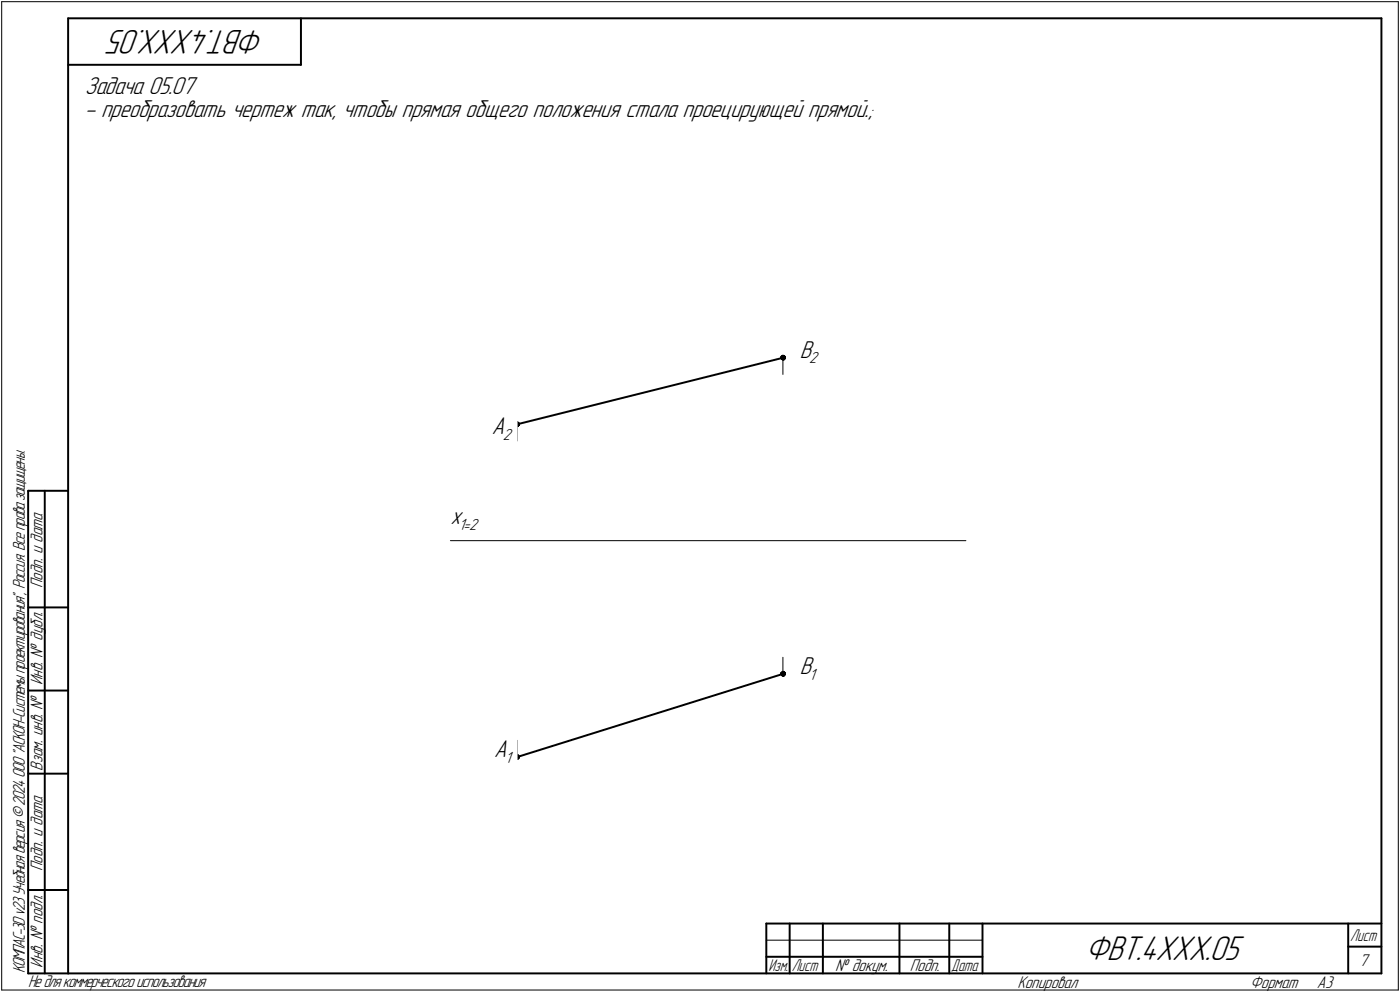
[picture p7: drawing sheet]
<svg xmlns="http://www.w3.org/2000/svg" width="421mm" height="298mm" viewBox="0 0 421 298" stroke-linecap="round" stroke-linejoin="round" font-family="sans-serif">
<defs><g id="words">
<g font-size="10.9">
<text x="79.6" y="9" transform="rotate(-180 79.6 9)">ФВТ.4XXX.05</text>
<text x="326.4" y="288.5">ФВТ.4XXX.05</text>
</g>
<g font-size="7.8">
<text x="25.5" y="28.1">Задача 05.07</text>
<text x="25.5" y="35.2">- преобразовать чертеж так, чтобы прямая общего положения стала проецирующей прямой.;</text>
<text x="240.5" y="107.5">B</text>
<text x="147.9" y="130.5">A</text>
<text x="135.5" y="157.5">x</text>
<text x="240.5" y="202.5">B</text>
<text x="148.6" y="227.5">A</text>
</g>
<g font-size="5.4">
<text x="12.8" y="176.7" transform="rotate(-90 12.8 176.7)">Подп. и дата</text>
<text x="12.8" y="205.8" transform="rotate(-90 12.8 205.8)">Инв. № дубл.</text>
<text x="12.8" y="231.6" transform="rotate(-90 12.8 231.6)">Взам. инв. №</text>
<text x="12.8" y="261.7" transform="rotate(-90 12.8 261.7)">Подп. и дата</text>
<text x="7.5" y="292.5" transform="rotate(-90 7.5 292.5)">КОМПАС-3Dv23Учебнаяверсия©2024ООО&quot;АСКОН-Системыпроектирования&quot;, Россия. Всеправазащищены.</text>
<text x="12.8" y="290.8" transform="rotate(-90 12.8 290.8)">Инв. № подл.</text>
<text x="251.2" y="291.8">№ докум.</text>
<text x="273.6" y="291.8">Подп.</text>
<text x="408.8" y="290.3">7</text>
<text x="8.5" y="296.7">Недлякоммерческогоиспользования</text>
<text x="306" y="296.8">Копировал</text>
<text x="376" y="296.8">Формат</text>
<text x="396" y="296.8">A3</text>
</g>
<g font-size="5.3">
<text x="406.1" y="282.8">Лист</text>
<text x="231.1" y="291.8">Изм.</text>
<text x="238.1" y="291.8">Лист</text>
<text x="286.1" y="291.8">Дата</text>
</g>
<g font-size="5.1">
<text x="243.4" y="109.2">2</text>
<text x="151.2" y="132.2">2</text>
<text x="138" y="159.2">1=2</text>
<text x="243.4" y="204.2">1</text>
<text x="151.9" y="229.2">1</text>
</g>
</g></defs>
<path d="M.5 .5v297zM.5 .5h420zM420.5 .5v297zM235.5 107.5v5zM155.5 127.5v5zM135.5 162.5h155zM235.5 197.5v5zM155.5 222.5v5zM.5 297.5h420zM230.5 282.5h65z" fill="none" stroke="#000" stroke-width=".3"/>
<g fill="none" stroke="#000" stroke-width=".59">
<path d="M20.5 5.5v287zM20.5 5.5h395zM20.5 19.5h70zM90.5 5.5v14zM415.5 5.5v287zM155.5 127.5l80-20zM8.5 147.5v145zM8.5 147.5h12zM13.5 147.5v145zM8.5 182.5h12zM8.5 207.5h12zM8.5 232.5h12z"/>
<path d="M155.5 227.5l80-25zM8.5 267.5h12zM230.5 277.5h185zM230.5 277.5v15zM237.5 277.5v15zM247.5 277.5v15zM270.5 277.5v15zM285.5 277.5v15zM295.5 277.5v15zM405.5 277.5v15zM8.5 292.5h12zM20.5 292.5h395z"/>
<path d="M230.5 287.5h7zM237.5 287.5h10zM247.5 287.5h23zM270.5 287.5h15zM285.5 287.5h10zM405.5 284.5h10z"/>
</g>
<g fill="#000" stroke="#000" stroke-width=".3">
<path d="M235.2 106.8h.5zM235.1 106.8h.8zM235 106.9h1.1zM234.9 107h1.2zM234.8 107.1h1.4zM234.8 107.2h1.4zM234.8 107.3h1.4zM234.8 107.4h1.5zM234.8 107.4h1.5zM234.8 107.5h1.5zM234.7 107.6h1.6zM234.8 107.7h1.5zM234.9 107.8h1.3zM234.9 107.9h1.3zM234.9 107.9h1.2zM234.9 108h1.2zM235.1 108.1h.9zM235.3 108.2h.6z"/>
<path d="M155.2 126.7h.5zM155.1 126.8h.8zM155 126.9h1zM154.9 127h1.2zM154.8 127.1h1.4zM154.8 127.2h1.4zM154.8 127.3h1.4zM154.8 127.3h1.5zM154.8 127.4h1.5zM154.8 127.5h1.5zM154.7 127.6h1.6zM154.8 127.7h1.5zM154.8 127.8h1.5zM154.9 127.8h1.3zM154.9 127.9h1.2zM154.9 128h1.1zM154.9 128.1h1.1zM155.2 128.2h.7z"/>
<path d="M235.2 201.8h.5zM235.1 201.8h.8zM235 201.9h1.1zM234.9 202h1.2zM234.8 202.1h1.4zM234.8 202.2h1.4zM234.8 202.3h1.4zM234.8 202.4h1.5zM234.8 202.4h1.5zM234.8 202.5h1.5zM234.7 202.6h1.6zM234.8 202.7h1.5zM234.9 202.8h1.3zM234.9 202.9h1.3zM234.9 202.9h1.2zM234.9 203h1.2zM235.1 203.1h.9zM235.3 203.2h.6z"/>
<path d="M155.2 226.7h.5zM155.1 226.8h.8zM155 226.9h1zM154.9 227h1.2zM154.8 227.1h1.4zM154.8 227.2h1.4zM154.8 227.2h1.4zM154.8 227.3h1.5zM154.8 227.4h1.5zM154.8 227.5h1.5zM154.7 227.6h1.6zM154.8 227.7h1.5zM154.8 227.8h1.5zM154.9 227.8h1.3zM154.9 227.9h1.2zM154.9 228h1.1zM154.9 228.1h1.1zM155.2 228.2h.7z"/>
</g>
<g fill="#fff" stroke="#fff" stroke-width=".3">
<path d="M25.5 22.5h34.2zM25.5 22.6h34.2zM25.5 22.7h34.2zM25.5 22.8h34.2zM25.5 22.9h34.2zM25.5 22.9h34.2zM25.5 23h34.2zM25.5 23.1h34.2zM25.5 23.2h34.2zM25.5 23.3h34.2zM25.5 23.4h34.2zM25.5 23.5h34.2zM25.5 23.5h34.2zM25.5 23.6h34.2zM25.5 23.7h34.2zM25.5 23.8h34.2zM25.5 23.9h34.2zM25.5 24h34.2zM25.5 24h34.2zM25.5 24.1h34.2zM25.5 24.2h34.2zM25.5 24.3h34.2zM25.5 24.4h34.2zM25.5 24.5h34.2zM25.5 24.6h34.2zM25.5 24.6h34.2zM25.5 24.7h34.2zM25.5 24.8h34.2zM25.5 24.9h34.2zM25.5 25h34.2zM25.5 25.1h34.2zM25.5 25.1h34.2zM25.5 25.2h34.2zM25.5 25.3h34.2zM25.5 25.4h34.2zM25.5 25.5h34.2zM25.5 25.6h34.2zM25.5 25.7h34.2zM25.5 25.7h34.2zM25.5 25.8h34.2zM25.5 25.9h34.2zM25.5 26h34.2zM25.5 26.1h34.2zM25.5 26.2h34.2zM25.5 26.2h34.2zM25.5 26.3h34.2zM25.5 26.4h34.2zM25.5 26.5h34.2zM25.5 26.6h34.2zM25.5 26.7h34.2zM25.5 26.8h34.2zM25.5 26.8h34.2zM25.5 26.9h34.2zM25.5 27h34.2zM25.5 27.1h34.2zM25.5 27.2h34.2zM25.5 27.3h34.2zM25.5 27.3h34.2zM25.5 27.4h34.2zM25.5 27.5h34.2zM25.5 27.6h34.2zM25.5 27.7h34.2zM25.5 27.8h34.2zM25.5 27.9h34.2zM25.5 27.9h34.2zM25.5 28h34.2zM25.5 28.1h34.2zM25.5 28.2h34.2zM25.5 28.3h34.2zM25.5 28.4h34.2zM25.5 28.4h34.2zM25.5 28.5h34.2zM25.5 28.6h34.2zM25.5 28.7h34.2zM25.5 28.8h34.2zM25.5 28.9h34.2zM25.5 29h34.2zM25.5 29h34.2zM25.5 29.1h34.2zM25.5 29.2h34.2zM25.5 29.3h34.2zM25.5 29.4h34.2zM25.5 29.5h34.2zM25.5 29.5h34.2z"/>
<path d="M25.5 29.6h238.9zM25.5 29.7h238.9zM25.5 29.8h238.9zM25.5 29.9h238.9zM25.5 30h238.9zM25.5 30.1h238.9zM25.5 30.1h238.9zM25.5 30.2h238.9zM25.5 30.3h238.9zM25.5 30.4h238.9zM25.5 30.5h238.9zM25.5 30.6h238.9zM25.5 30.6h238.9zM25.5 30.7h238.9zM25.5 30.8h238.9zM25.5 30.9h238.9zM25.5 31h238.9zM25.5 31.1h238.9zM25.5 31.2h238.9zM25.5 31.2h238.9zM25.5 31.3h238.9zM25.5 31.4h238.9zM25.5 31.5h238.9zM25.5 31.6h238.9zM25.5 31.7h238.9zM25.5 31.7h238.9zM25.5 31.8h238.9zM25.5 31.9h238.9zM25.5 32h238.9zM25.5 32.1h238.9zM25.5 32.2h238.9zM25.5 32.3h238.9zM25.5 32.3h238.9zM25.5 32.4h238.9zM25.5 32.5h238.9zM25.5 32.6h238.9zM25.5 32.7h238.9zM25.5 32.8h238.9zM25.5 32.9h238.9zM25.5 32.9h238.9zM25.5 33h238.9zM25.5 33.1h238.9zM25.5 33.2h238.9zM25.5 33.3h238.9zM25.5 33.4h238.9zM25.5 33.4h238.9zM25.5 33.5h238.9zM25.5 33.6h238.9zM25.5 33.7h238.9zM25.5 33.8h238.9zM25.5 33.9h238.9zM25.5 34h238.9zM25.5 34h238.9zM25.5 34.1h238.9zM25.5 34.2h238.9zM25.5 34.3h238.9zM25.5 34.4h238.9zM25.5 34.5h238.9zM25.5 34.5h238.9zM25.5 34.6h238.9zM25.5 34.7h238.9zM25.5 34.8h238.9zM25.5 34.9h238.9zM25.5 35h238.9zM25.5 35.1h238.9zM25.5 35.1h238.9zM25.5 35.2h238.9zM25.5 35.3h238.9zM25.5 35.4h238.9zM25.5 35.5h238.9zM25.5 35.6h238.9zM25.5 35.6h238.9zM25.5 35.7h238.9zM25.5 35.8h238.9zM25.5 35.9h238.9zM25.5 36h238.9zM25.5 36.1h238.9zM25.5 36.2h238.9zM25.5 36.2h238.9zM25.5 36.3h238.9zM25.5 36.4h238.9zM25.5 36.5h238.9zM25.5 36.6h238.9zM25.5 36.7h238.9z"/>
<path d="M135.5 151.9h9.9zM135.5 152h9.9zM135.5 152.1h9.9zM135.5 152.1h9.9zM135.5 152.2h9.9zM135.5 152.3h9.9zM135.5 152.4h9.9zM135.5 152.5h9.9zM135.5 152.6h9.9zM135.5 152.7h9.9zM135.5 152.7h9.9zM135.5 152.8h9.9zM135.5 152.9h9.9zM135.5 153h9.9zM135.5 153.1h9.9zM135.5 153.2h9.9zM135.5 153.2h9.9zM135.5 153.3h9.9zM135.5 153.4h9.9zM135.5 153.5h9.9zM135.5 153.6h9.9zM135.5 153.7h9.9zM135.5 153.8h9.9zM135.5 153.8h9.9zM135.5 153.9h9.9zM135.5 154h9.9zM135.5 154.1h9.9zM135.5 154.2h9.9zM135.5 154.3h9.9zM135.5 154.3h9.9zM135.5 154.4h9.9zM135.5 154.5h9.9zM135.5 154.6h9.9zM135.5 154.7h9.9zM135.5 154.8h9.9zM135.5 154.9h9.9zM135.5 154.9h9.9zM135.5 155h9.9zM135.5 155.1h9.9zM135.5 155.2h9.9zM135.5 155.3h9.9zM135.5 155.4h9.9zM135.5 155.4h9.9zM135.5 155.5h9.9zM135.5 155.6h9.9zM135.5 155.7h9.9zM135.5 155.8h9.9zM135.5 155.9h9.9zM135.5 156h9.9zM135.5 156h9.9zM135.5 156.1h9.9zM135.5 156.2h9.9zM135.5 156.3h9.9zM135.5 156.4h9.9zM135.5 156.5h9.9zM135.5 156.5h9.9zM135.5 156.6h9.9zM135.5 156.7h9.9zM135.5 156.8h9.9zM135.5 156.9h9.9zM135.5 157h9.9zM135.5 157.1h9.9zM135.5 157.1h9.9zM135.5 157.2h9.9zM135.5 157.3h9.9zM135.5 157.4h9.9zM135.5 157.5h9.9zM135.5 157.6h9.9zM135.5 157.6h9.9zM135.5 157.7h9.9zM135.5 157.8h9.9zM135.5 157.9h9.9zM135.5 158h9.9zM135.5 158.1h9.9zM135.5 158.2h9.9zM135.5 158.2h9.9zM135.5 158.3h9.9zM135.5 158.4h9.9zM135.5 158.5h9.9zM135.5 158.6h9.9zM135.5 158.7h9.9zM135.5 158.7h9.9zM135.5 158.8h9.9zM135.5 158.9h9.9zM135.5 159h9.9zM135.5 159.1h9.9zM135.5 159.2h9.9zM135.5 159.3h9.9zM135.5 159.3h9.9zM135.5 159.4h9.9zM135.5 159.5h9.9zM135.5 159.6h9.9zM135.5 159.7h9.9zM135.5 159.8h9.9zM135.5 159.9h9.9zM135.5 159.9h9.9zM135.5 160h9.9zM135.5 160.1h9.9zM135.5 160.2h9.9z"/>
<path d="M147.9 124.9h7.6zM147.9 125h7.6zM147.9 125.1h7.6zM147.9 125.1h7.6zM147.9 125.2h7.6zM147.9 125.3h7.6zM147.9 125.4h7.6zM147.9 125.5h7.6zM147.9 125.6h7.6zM147.9 125.6h7.6zM147.9 125.7h7.6zM147.9 125.8h7.6zM147.9 125.9h7.6zM147.9 126h7.6zM147.9 126.1h7.6zM147.9 126.2h7.6zM147.9 126.2h7.6zM147.9 126.3h7.6zM147.9 126.4h7.6zM147.9 126.5h7.6zM147.9 126.6h7.6zM147.9 126.7h7.6zM147.9 126.7h7.6zM147.9 126.8h7.6zM147.9 126.9h7.6zM147.9 127h7.6zM147.9 127.1h7.6zM147.9 127.2h7.6zM147.9 127.3h7.6zM147.9 127.3h7.6zM147.9 127.4h7.6zM147.9 127.5h7.6zM147.9 127.6h7.6zM147.9 127.7h7.6zM147.9 127.8h7.6zM147.9 127.8h7.6zM147.9 127.9h7.6zM147.9 128h7.6zM147.9 128.1h7.6zM147.9 128.2h7.6zM147.9 128.3h7.6zM147.9 128.4h7.6zM147.9 128.4h7.6zM147.9 128.5h7.6zM147.9 128.6h7.6zM147.9 128.7h7.6zM147.9 128.8h7.6zM147.9 128.9h7.6zM147.9 128.9h7.6zM147.9 129h7.6zM147.9 129.1h7.6zM147.9 129.2h7.6zM147.9 129.3h7.6zM147.9 129.4h7.6zM147.9 129.5h7.6zM147.9 129.5h7.6zM147.9 129.6h7.6zM147.9 129.7h7.6zM147.9 129.8h7.6zM147.9 129.9h7.6zM147.9 130h7.6zM147.9 130h7.6zM147.9 130.1h7.6zM147.9 130.2h7.6zM147.9 130.3h7.6zM147.9 130.4h7.6zM147.9 130.5h7.6zM147.9 130.6h7.6zM147.9 130.6h7.6zM147.9 130.7h7.6zM147.9 130.8h7.6zM147.9 130.9h7.6zM147.9 131h7.6zM147.9 131.1h7.6zM147.9 131.1h7.6zM147.9 131.2h7.6zM147.9 131.3h7.6zM147.9 131.4h7.6zM147.9 131.5h7.6zM147.9 131.6h7.6zM147.9 131.7h7.6zM147.9 131.7h7.6zM147.9 131.8h7.6zM147.9 131.9h7.6zM147.9 132h7.6zM147.9 132.1h7.6zM147.9 132.2h7.6zM147.9 132.2h7.6zM147.9 132.3h7.6zM147.9 132.4h7.6zM147.9 132.5h7.6zM147.9 132.6h7.6zM147.9 132.7h7.6zM147.9 132.8h7.6zM147.9 132.8h7.6zM147.9 132.9h7.6zM147.9 133h7.6zM147.9 133.1h7.6zM147.9 133.2h7.6z"/>
<path d="M240.5 101.9h7.1zM240.5 102h7.1zM240.5 102.1h7.1zM240.5 102.2h7.1zM240.5 102.3h7.1zM240.5 102.4h7.1zM240.5 102.4h7.1zM240.5 102.5h7.1zM240.5 102.6h7.1zM240.5 102.7h7.1zM240.5 102.8h7.1zM240.5 102.9h7.1zM240.5 103h7.1zM240.5 103h7.1zM240.5 103.1h7.1zM240.5 103.2h7.1zM240.5 103.3h7.1zM240.5 103.4h7.1zM240.5 103.5h7.1zM240.5 103.5h7.1zM240.5 103.6h7.1zM240.5 103.7h7.1zM240.5 103.8h7.1zM240.5 103.9h7.1zM240.5 104h7.1zM240.5 104.1h7.1zM240.5 104.1h7.1zM240.5 104.2h7.1zM240.5 104.3h7.1zM240.5 104.4h7.1zM240.5 104.5h7.1zM240.5 104.6h7.1zM240.5 104.6h7.1zM240.5 104.7h7.1zM240.5 104.8h7.1zM240.5 104.9h7.1zM240.5 105h7.1zM240.5 105.1h7.1zM240.5 105.2h7.1zM240.5 105.2h7.1zM240.5 105.3h7.1zM240.5 105.4h7.1zM240.5 105.5h7.1zM240.5 105.6h7.1zM240.5 105.7h7.1zM240.5 105.7h7.1zM240.5 105.8h7.1zM240.5 105.9h7.1zM240.5 106h7.1zM240.5 106.1h7.1zM240.5 106.2h7.1zM240.5 106.3h7.1zM240.5 106.3h7.1zM240.5 106.4h7.1zM240.5 106.5h7.1zM240.5 106.6h7.1zM240.5 106.7h7.1zM240.5 106.8h7.1zM240.5 106.8h7.1zM240.5 106.9h7.1zM240.5 107h7.1zM240.5 107.1h7.1zM240.5 107.2h7.1zM240.5 107.3h7.1zM240.5 107.4h7.1zM240.5 107.4h7.1zM240.5 107.5h7.1zM240.5 107.6h7.1zM240.5 107.7h7.1zM240.5 107.8h7.1zM240.5 107.9h7.1zM240.5 107.9h7.1zM240.5 108h7.1zM240.5 108.1h7.1zM240.5 108.2h7.1zM240.5 108.3h7.1zM240.5 108.4h7.1zM240.5 108.5h7.1zM240.5 108.5h7.1zM240.5 108.6h7.1zM240.5 108.7h7.1zM240.5 108.8h7.1zM240.5 108.9h7.1zM240.5 109h7.1zM240.5 109.1h7.1zM240.5 109.1h7.1zM240.5 109.2h7.1zM240.5 109.3h7.1zM240.5 109.4h7.1zM240.5 109.5h7.1zM240.5 109.6h7.1zM240.5 109.6h7.1zM240.5 109.7h7.1zM240.5 109.8h7.1zM240.5 109.9h7.1zM240.5 110h7.1zM240.5 110.1h7.1zM240.5 110.2h7.1z"/>
<path d="M148.7 221.9h6.8zM148.7 222h6.8zM148.7 222.1h6.8zM148.7 222.2h6.8zM148.7 222.2h6.8zM148.7 222.3h6.8zM148.7 222.4h6.8zM148.7 222.5h6.8zM148.7 222.6h6.8zM148.7 222.7h6.8zM148.7 222.8h6.8zM148.7 222.8h6.8zM148.7 222.9h6.8zM148.7 223h6.8zM148.7 223.1h6.8zM148.7 223.2h6.8zM148.7 223.3h6.8zM148.7 223.4h6.8zM148.7 223.4h6.8zM148.7 223.5h6.8zM148.7 223.6h6.8zM148.7 223.7h6.8zM148.7 223.8h6.8zM148.7 223.9h6.8zM148.7 223.9h6.8zM148.7 224h6.8zM148.7 224.1h6.8zM148.7 224.2h6.8zM148.7 224.3h6.8zM148.7 224.4h6.8zM148.7 224.5h6.8zM148.7 224.5h6.8zM148.7 224.6h6.8zM148.7 224.7h6.8zM148.7 224.8h6.8zM148.7 224.9h6.8zM148.7 225h6.8zM148.7 225h6.8zM148.7 225.1h6.8zM148.7 225.2h6.8zM148.7 225.3h6.8zM148.7 225.4h6.8zM148.7 225.5h6.8zM148.7 225.6h6.8zM148.7 225.6h6.8zM148.7 225.7h6.8zM148.7 225.8h6.8zM148.7 225.9h6.8zM148.7 226h6.8zM148.7 226.1h6.8zM148.7 226.1h6.8zM148.7 226.2h6.8zM148.7 226.3h6.8zM148.7 226.4h6.8zM148.7 226.5h6.8zM148.7 226.6h6.8zM148.7 226.7h6.8zM148.7 226.7h6.8zM148.7 226.8h6.8zM148.7 226.9h6.8zM148.7 227h6.8zM148.7 227.1h6.8zM148.7 227.2h6.8zM148.7 227.2h6.8zM148.7 227.3h6.8zM148.7 227.4h6.8zM148.7 227.5h6.8zM148.7 227.6h6.8zM148.7 227.7h6.8zM148.7 227.8h6.8zM148.7 227.8h6.8zM148.7 227.9h6.8zM148.7 228h6.8zM148.7 228.1h6.8zM148.7 228.2h6.8zM148.7 228.3h6.8zM148.7 228.3h6.8zM148.7 228.4h6.8zM148.7 228.5h6.8zM148.7 228.6h6.8zM148.7 228.7h6.8zM148.7 228.8h6.8zM148.7 228.9h6.8zM148.7 228.9h6.8zM148.7 229h6.8zM148.7 229.1h6.8zM148.7 229.2h6.8zM148.7 229.3h6.8zM148.7 229.4h6.8zM148.7 229.4h6.8zM148.7 229.5h6.8zM148.7 229.6h6.8zM148.7 229.7h6.8zM148.7 229.8h6.8zM148.7 229.9h6.8zM148.7 230h6.8zM148.7 230h6.8zM148.7 230.1h6.8zM148.7 230.2h6.8z"/>
<path d="M240.5 196.9h6.5zM240.5 197h6.5zM240.5 197.1h6.5zM240.5 197.2h6.5zM240.5 197.3h6.5zM240.5 197.4h6.5zM240.5 197.4h6.5zM240.5 197.5h6.5zM240.5 197.6h6.5zM240.5 197.7h6.5zM240.5 197.8h6.5zM240.5 197.9h6.5zM240.5 198h6.5zM240.5 198h6.5zM240.5 198.1h6.5zM240.5 198.2h6.5zM240.5 198.3h6.5zM240.5 198.4h6.5zM240.5 198.5h6.5zM240.5 198.5h6.5zM240.5 198.6h6.5zM240.5 198.7h6.5zM240.5 198.8h6.5zM240.5 198.9h6.5zM240.5 199h6.5zM240.5 199.1h6.5zM240.5 199.1h6.5zM240.5 199.2h6.5zM240.5 199.3h6.5zM240.5 199.4h6.5zM240.5 199.5h6.5zM240.5 199.6h6.5zM240.5 199.6h6.5zM240.5 199.7h6.5zM240.5 199.8h6.5zM240.5 199.9h6.5zM240.5 200h6.5zM240.5 200.1h6.5zM240.5 200.2h6.5zM240.5 200.2h6.5zM240.5 200.3h6.5zM240.5 200.4h6.5zM240.5 200.5h6.5zM240.5 200.6h6.5zM240.5 200.7h6.5zM240.5 200.7h6.5zM240.5 200.8h6.5zM240.5 200.9h6.5zM240.5 201h6.5zM240.5 201.1h6.5zM240.5 201.2h6.5zM240.5 201.3h6.5zM240.5 201.3h6.5zM240.5 201.4h6.5zM240.5 201.5h6.5zM240.5 201.6h6.5zM240.5 201.7h6.5zM240.5 201.8h6.5zM240.5 201.8h6.5zM240.5 201.9h6.5zM240.5 202h6.5zM240.5 202.1h6.5zM240.5 202.2h6.5zM240.5 202.3h6.5zM240.5 202.4h6.5zM240.5 202.4h6.5zM240.5 202.5h6.5zM240.5 202.6h6.5zM240.5 202.7h6.5zM240.5 202.8h6.5zM240.5 202.9h6.5zM240.5 202.9h6.5zM240.5 203h6.5zM240.5 203.1h6.5zM240.5 203.2h6.5zM240.5 203.3h6.5zM240.5 203.4h6.5zM240.5 203.5h6.5zM240.5 203.5h6.5zM240.5 203.6h6.5zM240.5 203.7h6.5zM240.5 203.8h6.5zM240.5 203.9h6.5zM240.5 204h6.5zM240.5 204h6.5zM240.5 204.1h6.5zM240.5 204.2h6.5zM240.5 204.3h6.5zM240.5 204.4h6.5zM240.5 204.5h6.5zM240.5 204.6h6.5zM240.5 204.6h6.5zM240.5 204.7h6.5zM240.5 204.8h6.5zM240.5 204.9h6.5zM240.5 205h6.5zM240.5 205.1h6.5zM240.5 205.1h6.5z"/>
</g>
<use href="#words"/>
</svg>
